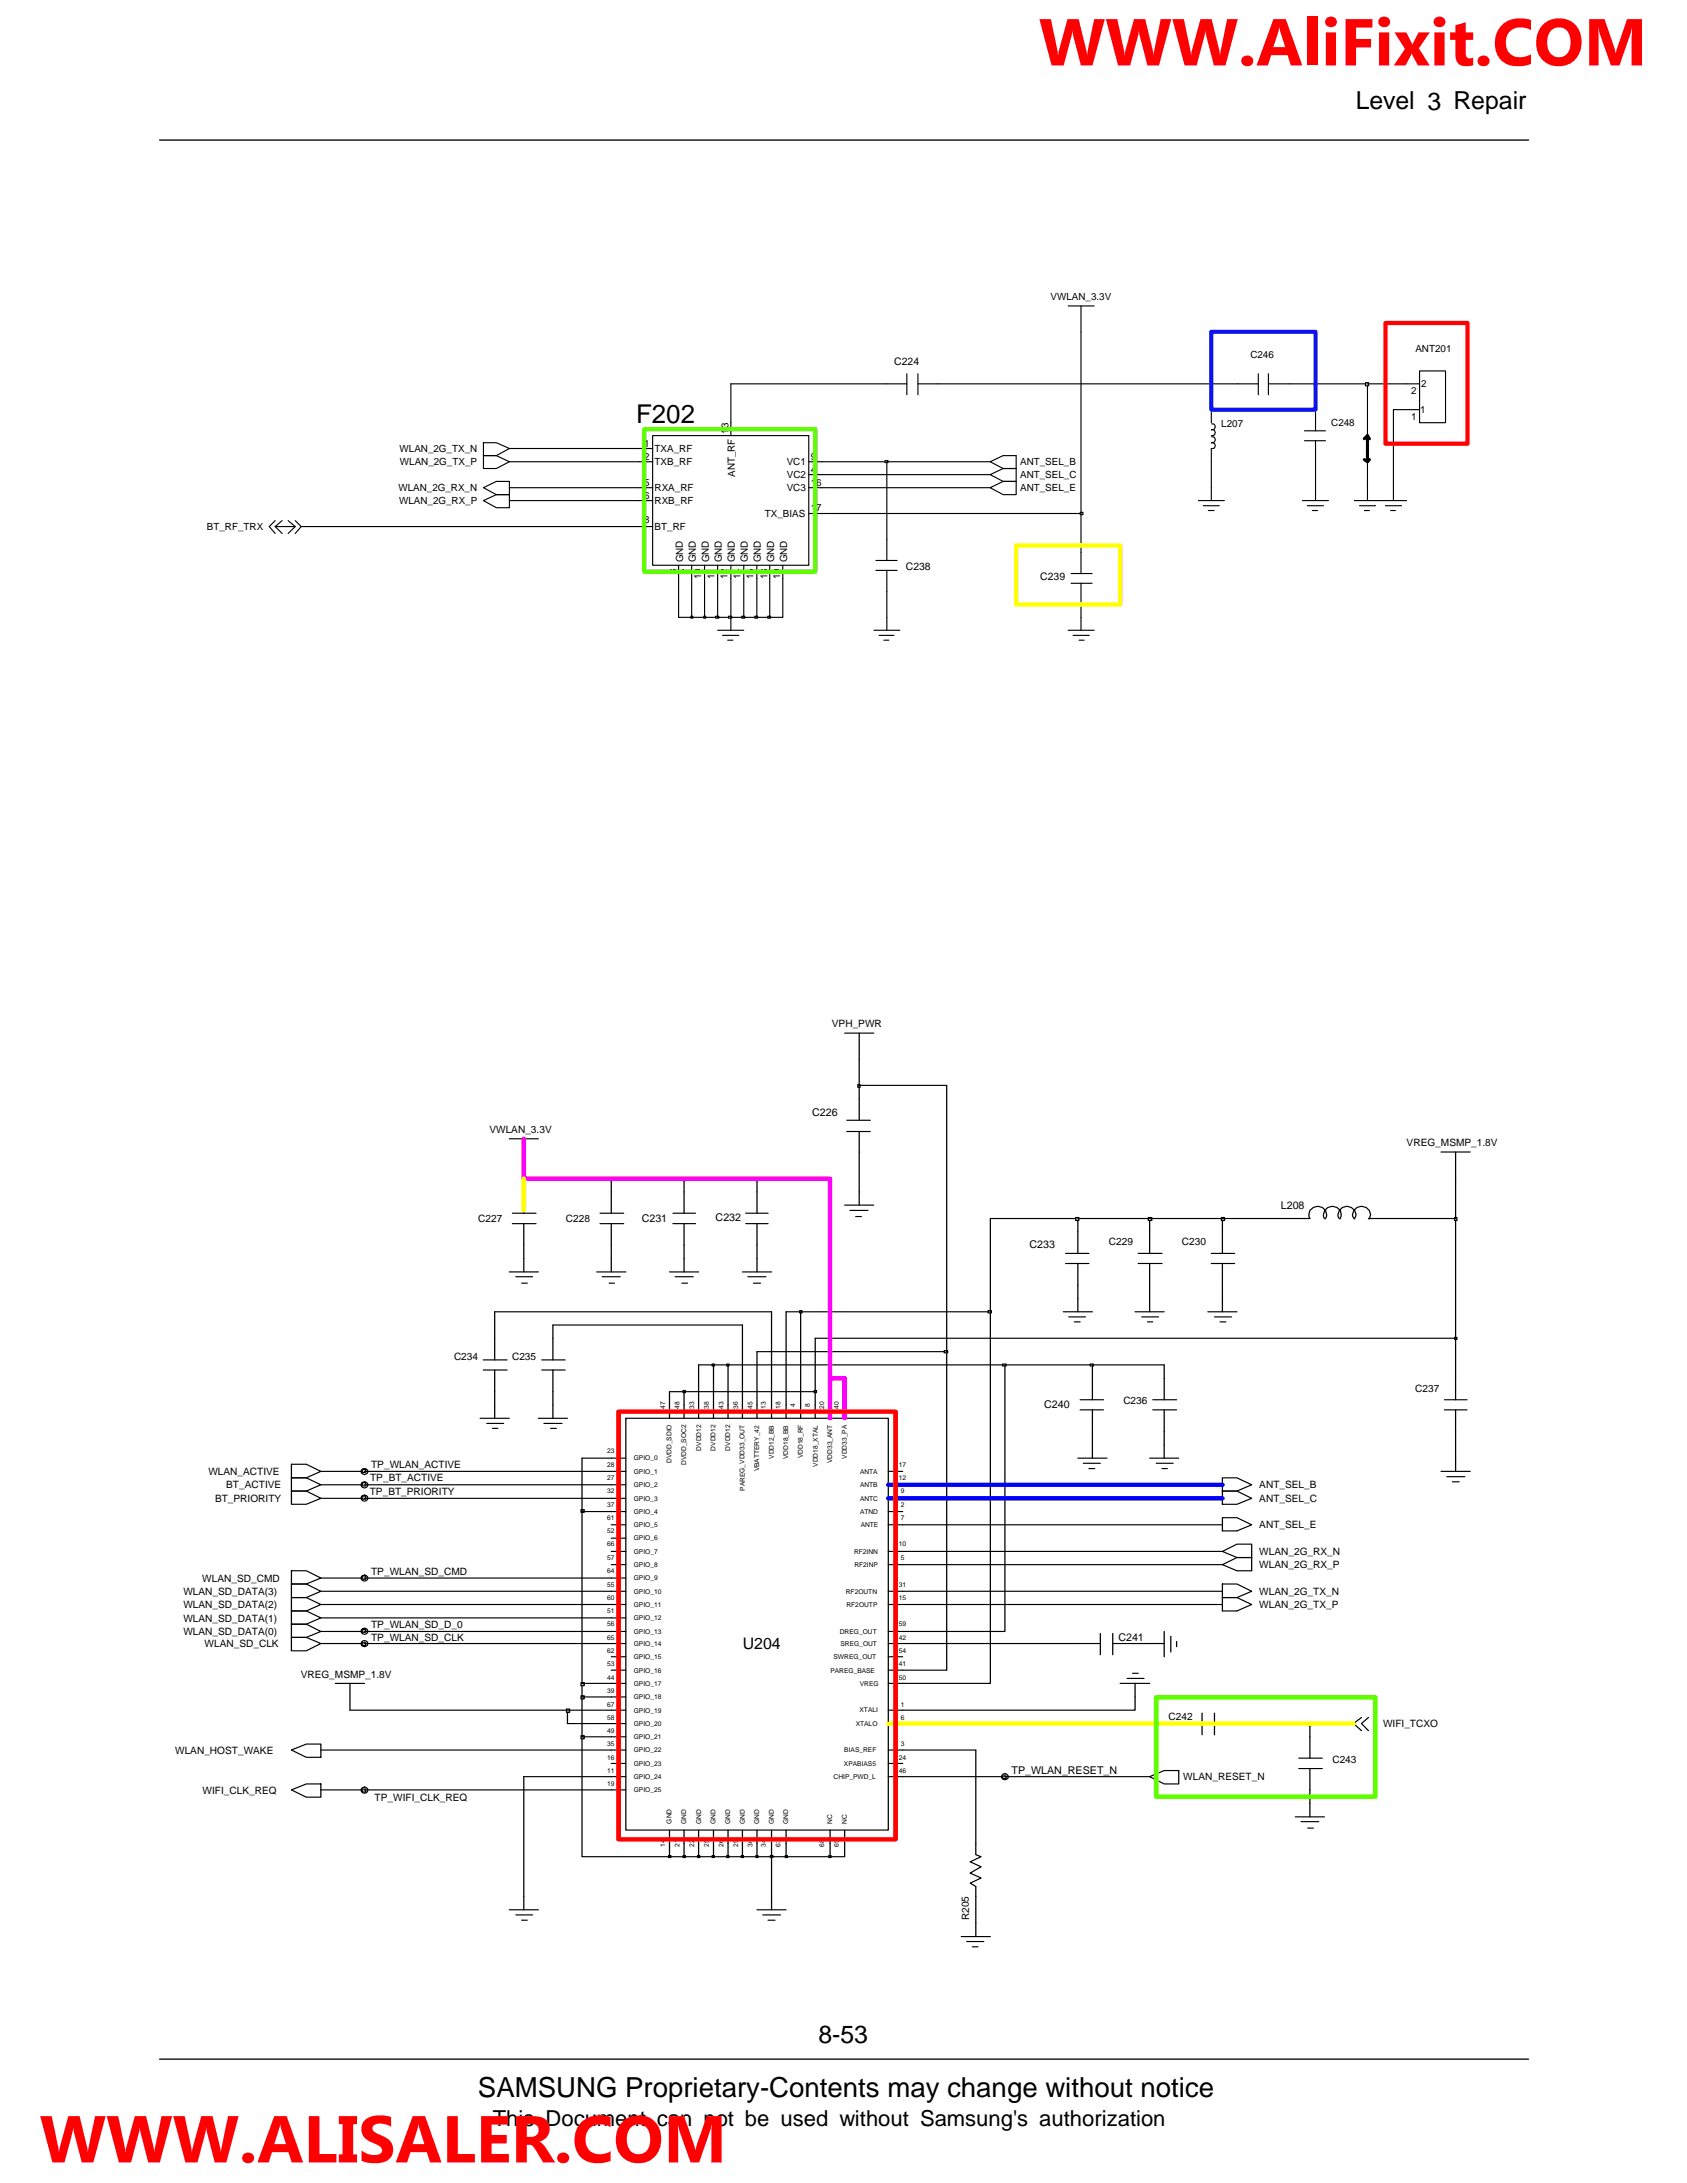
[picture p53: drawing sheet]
<svg xmlns="http://www.w3.org/2000/svg" width="216mm" height="279mm" viewBox="0 0 216 279" stroke-linecap="round" stroke-linejoin="round" font-family="sans-serif">
<defs><g id="words">
<g font-size="8.5" fill="#f00">
<text x="133" y="8.4">WWW.AliFixit.COM</text>
<text x="5.1" y="276.8">WWW.ALISALER.COM</text>
</g>
<text font-size="3.5" x="61.2" y="268.4">SAMSUNG Proprietary-Contents may change without notice</text>
<text font-size="3.3" x="81.4" y="54.1">F202</text>
<g font-size="3.2">
<text x="173.5" y="14">Level 3 Repair</text>
<text x="104.7" y="261.5">8-53</text>
</g>
<text font-size="2.8" x="63.1" y="272.1">This Document can not be used without Samsung's authorization</text>
<text font-size="2" x="95.1" y="211.1">U204</text>
<g font-size="1.4">
<text x="103.9" y="142.9">C226</text>
<text x="163.9" y="154.7">L208</text>
<text x="82.1" y="156.4">C231</text>
<text x="91.6" y="156.3">C232</text>
<text x="131.8" y="159.8">C233</text>
<text x="133.6" y="180.1">C240</text>
<text x="143.1" y="210">C241</text>
<text x="129.5" y="227.1">TP_WLAN_RESET_N</text>
</g>
<g font-size="1.3">
<text x="134.5" y="38.5">VWLAN_3.3V</text>
<text x="114.4" y="46.8">C224</text>
<text x="160" y="45.8">C246</text>
<text x="181.1" y="45.1">ANT201</text>
<text x="180.6" y="50.4">2</text>
<text x="180.6" y="53.7">1</text>
<text x="181.8" y="52.9">1</text>
<text x="181.9" y="49.6">2</text>
<text x="51.1" y="57.9">WLAN_2G_TX_N</text>
<text x="51.2" y="59.5">WLAN_2G_TX_P</text>
<text x="82.4" y="57.2">1</text>
<text x="82.4" y="58.8">2</text>
<text x="83.8" y="57.9">TXA_RF</text>
<text x="83.8" y="59.5">TXB_RF</text>
<text x="93.2" y="55.5" transform="rotate(-90 93.2 55.5)">1</text>
<text x="93.2" y="54.8" transform="rotate(-90 93.2 54.8)">3</text>
<text x="100.7" y="59.5">VC1</text>
<text x="103.8" y="58.8">9</text>
<text x="130.6" y="59.5">ANT_SEL_B</text>
<text x="156.3" y="54.6">L207</text>
<text x="170.4" y="54.5">C248</text>
<text x="51" y="62.8">WLAN_2G_RX_N</text>
<text x="51.1" y="64.5">WLAN_2G_RX_P</text>
<text x="82.4" y="62.2">5</text>
<text x="82.4" y="63.8">6</text>
<text x="83.8" y="62.8">RXA_RF</text>
<text x="83.8" y="64.5">RXB_RF</text>
<text x="94.1" y="61" transform="rotate(-90 94.1 61)">ANT_RF</text>
<text x="100.7" y="62.8">VC3</text>
<text x="100.7" y="61.2">VC2</text>
<text x="103.8" y="60.5">4</text>
<text x="103.8" y="62.2">16</text>
<text x="103.8" y="65.3">17</text>
<text x="130.6" y="62.8">ANT_SEL_E</text>
<text x="130.6" y="61.2">ANT_SEL_C</text>
<text x="26.5" y="67.9">BT_RF_TRX</text>
<text x="82.4" y="67">8</text>
<text x="83.8" y="67.9">BT_RF</text>
<text x="87.4" y="72" transform="rotate(-90 87.4 72)">GND</text>
<text x="89.1" y="72" transform="rotate(-90 89.1 72)">GND</text>
<text x="90.7" y="72" transform="rotate(-90 90.7 72)">GND</text>
<text x="92.4" y="72" transform="rotate(-90 92.4 72)">GND</text>
<text x="94.1" y="72" transform="rotate(-90 94.1 72)">GND</text>
<text x="95.7" y="72" transform="rotate(-90 95.7 72)">GND</text>
<text x="97.4" y="72" transform="rotate(-90 97.4 72)">GND</text>
<text x="97.9" y="66.2">TX_BIAS</text>
<text x="99.1" y="72" transform="rotate(-90 99.1 72)">GND</text>
<text x="100.7" y="72" transform="rotate(-90 100.7 72)">GND</text>
<text x="86.5" y="73.4" transform="rotate(-90 86.5 73.4)">3</text>
<text x="88.2" y="73.4" transform="rotate(-90 88.2 73.4)">7</text>
<text x="89.7" y="74.1" transform="rotate(-90 89.7 74.1)">10</text>
<text x="91.5" y="74.1" transform="rotate(-90 91.5 74.1)">11</text>
<text x="93.1" y="74.1" transform="rotate(-90 93.1 74.1)">12</text>
<text x="94.8" y="74.1" transform="rotate(-90 94.8 74.1)">14</text>
<text x="96.4" y="74.1" transform="rotate(-90 96.4 74.1)">15</text>
<text x="98.2" y="74.1" transform="rotate(-90 98.2 74.1)">18</text>
<text x="99.9" y="74.1" transform="rotate(-90 99.9 74.1)">19</text>
<text x="115.9" y="72.9">C238</text>
<text x="133.1" y="74.2">C239</text>
<text x="106.5" y="131.4">VPH_PWR</text>
<text x="62.6" y="145">VWLAN_3.3V</text>
<text x="180" y="146.7">VREG_MSMP_1.8V</text>
<text x="61.2" y="156.4">C227</text>
<text x="72.4" y="156.4">C228</text>
<text x="141.9" y="159.3">C229</text>
<text x="151.3" y="159.3">C230</text>
<text x="58.1" y="174.1">C234</text>
<text x="65.5" y="174.1">C235</text>
<text x="143.8" y="179.7">C236</text>
<text x="181.1" y="178.1">C237</text>
<text x="26.7" y="188.8">WLAN_ACTIVE</text>
<text x="29" y="190.5">BT_ACTIVE</text>
<text x="47.3" y="191.3">TP_BT_PRIORITY</text>
<text x="47.4" y="189.6">TP_BT_ACTIVE</text>
<text x="47.5" y="187.9">TP_WLAN_ACTIVE</text>
<text x="161.2" y="190.5">ANT_SEL_B</text>
<text x="27.5" y="192.2">BT_PRIORITY</text>
<text x="161.2" y="195.6">ANT_SEL_E</text>
<text x="161.2" y="192.2">ANT_SEL_C</text>
<text x="25.9" y="202.4">WLAN_SD_CMD</text>
<text x="47.5" y="201.5">TP_WLAN_SD_CMD</text>
<text x="161.2" y="199.1">WLAN_2G_RX_N</text>
<text x="161.2" y="200.7">WLAN_2G_RX_P</text>
<text x="23.5" y="204.2">WLAN_SD_DATA(3)</text>
<text x="23.5" y="205.8">WLAN_SD_DATA(2)</text>
<text x="23.5" y="207.5">WLAN_SD_DATA(1)</text>
<text x="23.5" y="209.3">WLAN_SD_DATA(0)</text>
<text x="47.5" y="208.3">TP_WLAN_SD_D_0</text>
<text x="161.2" y="205.8">WLAN_2G_TX_P</text>
<text x="161.2" y="204.2">WLAN_2G_TX_N</text>
<text x="26.2" y="210.8">WLAN_SD_CLK</text>
<text x="38.5" y="214.8">VREG_MSMP_1.8V</text>
<text x="47.5" y="210">TP_WLAN_SD_CLK</text>
<text x="149.6" y="220.2">C242</text>
<text x="177" y="221">WIFI_TCXO</text>
<text x="22.4" y="224.5">WLAN_HOST_WAKE</text>
<text x="151.4" y="227.9">WLAN_RESET_N</text>
<text x="170.5" y="225.7">C243</text>
<text x="25.9" y="229.6">WIFI_CLK_REQ</text>
<text x="47.9" y="230.5">TP_WIFI_CLK_REQ</text>
<text x="124" y="245.8" transform="rotate(-90 124 245.8)">R205</text>
</g>
<g font-size=".9">
<text x="77.7" y="186">23</text>
<text x="77.7" y="189.4">27</text>
<text x="77.7" y="187.7">28</text>
<text x="77.7" y="191.1">32</text>
<text x="81.1" y="190.4">GPIO_2</text>
<text x="81.1" y="188.6">GPIO_1</text>
<text x="81.1" y="186.9">GPIO_0</text>
<text x="110.1" y="188.6">ANTA</text>
<text x="110.1" y="190.4">ANTB</text>
<text x="115" y="187.7">17</text>
<text x="115" y="189.4">12</text>
<text x="115.3" y="191.1">9</text>
<text x="77.7" y="196.2">52</text>
<text x="77.7" y="192.8">37</text>
<text x="77.7" y="197.9">66</text>
<text x="77.7" y="194.5">61</text>
<text x="81.1" y="197.2">GPIO_6</text>
<text x="81.1" y="193.8">GPIO_4</text>
<text x="81.1" y="192.1">GPIO_3</text>
<text x="81.1" y="195.5">GPIO_5</text>
<text x="110.1" y="192.1">ANTC</text>
<text x="110.1" y="193.8">ATND</text>
<text x="110.2" y="195.5">ANTE</text>
<text x="115" y="197.9">10</text>
<text x="115.3" y="192.8">2</text>
<text x="115.3" y="194.5">7</text>
<text x="77.7" y="203.1">55</text>
<text x="77.7" y="201.3">64</text>
<text x="77.7" y="199.6">57</text>
<text x="81.1" y="204">GPIO_10</text>
<text x="81.1" y="202.3">GPIO_9</text>
<text x="81.1" y="198.9">GPIO_7</text>
<text x="81.1" y="200.6">GPIO_8</text>
<text x="108.2" y="204">RF2OUTN</text>
<text x="109.3" y="198.9">RF2INN</text>
<text x="109.3" y="200.6">RF2INP</text>
<text x="115" y="203.1">31</text>
<text x="115.3" y="199.6">5</text>
<text x="77.7" y="206.5">51</text>
<text x="77.7" y="209.9">65</text>
<text x="77.7" y="208.2">56</text>
<text x="77.7" y="204.8">60</text>
<text x="81.1" y="207.4">GPIO_12</text>
<text x="81.1" y="209.1">GPIO_13</text>
<text x="81.1" y="205.7">GPIO_11</text>
<text x="107.5" y="209.1">DREG_OUT</text>
<text x="108.3" y="205.7">RF2OUTP</text>
<text x="115" y="209.9">42</text>
<text x="115" y="204.8">15</text>
<text x="115" y="208.2">59</text>
<text x="77.7" y="213.3">53</text>
<text x="77.7" y="215">44</text>
<text x="77.7" y="211.6">62</text>
<text x="81.1" y="214.1">GPIO_16</text>
<text x="81.1" y="210.7">GPIO_14</text>
<text x="81.1" y="215.8">GPIO_17</text>
<text x="81.1" y="212.3">GPIO_15</text>
<text x="106.3" y="214.1">PAREG_BASE</text>
<text x="106.7" y="212.3">SWREG_OUT</text>
<text x="107.6" y="210.6">SREG_OUT</text>
<text x="110" y="215.8">VREG</text>
<text x="115" y="213.3">41</text>
<text x="115" y="211.6">54</text>
<text x="115" y="215">50</text>
<text x="77.7" y="221.8">49</text>
<text x="77.7" y="216.7">39</text>
<text x="77.7" y="218.4">67</text>
<text x="77.7" y="220.1">58</text>
<text x="81.1" y="217.5">GPIO_18</text>
<text x="81.1" y="219.2">GPIO_19</text>
<text x="81.1" y="220.9">GPIO_20</text>
<text x="109.5" y="220.9">XTALO</text>
<text x="110" y="219.2">XTALI</text>
<text x="115.3" y="218.4">1</text>
<text x="115.3" y="220.1">6</text>
<text x="77.7" y="225.2">16</text>
<text x="77.7" y="223.5">35</text>
<text x="77.7" y="226.9">11</text>
<text x="81.1" y="226">GPIO_23</text>
<text x="81.1" y="222.6">GPIO_21</text>
<text x="81.1" y="224.3">GPIO_22</text>
<text x="81.1" y="227.7">GPIO_24</text>
<text x="106.7" y="227.7">CHIP_PWD_L</text>
<text x="108" y="226">XPABIAS5</text>
<text x="108.1" y="224.3">BIAS_REF</text>
<text x="115" y="225.2">24</text>
<text x="115" y="226.9">46</text>
<text x="115.3" y="223.5">3</text>
<text x="77.7" y="228.6">19</text>
<text x="81.1" y="229.4">GPIO_25</text>
</g>
<g font-size=".8">
<text x="85.1" y="180.3" transform="rotate(-90 85.1 180.3)">47</text>
<text x="87" y="180.3" transform="rotate(-90 87 180.3)">48</text>
<text x="88.8" y="180.3" transform="rotate(-90 88.8 180.3)">33</text>
<text x="89.7" y="185.7" transform="rotate(-90 89.7 185.7)">DVDD12</text>
<text x="90.7" y="180.3" transform="rotate(-90 90.7 180.3)">38</text>
<text x="91.6" y="185.7" transform="rotate(-90 91.6 185.7)">DVDD12</text>
<text x="92.6" y="180.3" transform="rotate(-90 92.6 180.3)">43</text>
<text x="93.5" y="185.7" transform="rotate(-90 93.5 185.7)">DVDD12</text>
<text x="94.5" y="180.3" transform="rotate(-90 94.5 180.3)">36</text>
<text x="96.3" y="180.3" transform="rotate(-90 96.3 180.3)">45</text>
<text x="98" y="180.3" transform="rotate(-90 98 180.3)">13</text>
<text x="99.9" y="180.3" transform="rotate(-90 99.9 180.3)">18</text>
<text x="101.8" y="180" transform="rotate(-90 101.8 180)">4</text>
<text x="103.6" y="180" transform="rotate(-90 103.6 180)">8</text>
<text x="105.5" y="180.3" transform="rotate(-90 105.5 180.3)">20</text>
<text x="107.4" y="180.3" transform="rotate(-90 107.4 180.3)">40</text>
<text x="86" y="187.3" transform="rotate(-90 86 187.3)">DVDD_SDIO</text>
<text x="87.8" y="187.5" transform="rotate(-90 87.8 187.5)">DVDD_SOC2</text>
<text x="95.3" y="190.8" transform="rotate(-90 95.3 190.8)">PAREG_VDD33_OUT</text>
<text x="97.2" y="188.3" transform="rotate(-90 97.2 188.3)">VBATTERY_42</text>
<text x="99" y="186.7" transform="rotate(-90 99 186.7)">VDD12_BB</text>
<text x="100.9" y="186.7" transform="rotate(-90 100.9 186.7)">VDD18_BB</text>
<text x="102.7" y="186.7" transform="rotate(-90 102.7 186.7)">VDD18_RF</text>
<text x="104.6" y="187.7" transform="rotate(-90 104.6 187.7)">VDD18_XTAL</text>
<text x="106.5" y="187.3" transform="rotate(-90 106.5 187.3)">VDD33_ANT</text>
<text x="108.4" y="186.7" transform="rotate(-90 108.4 186.7)">VDD33_PA</text>
<text x="86" y="233.4" transform="rotate(-90 86 233.4)">GND</text>
<text x="87.8" y="233.4" transform="rotate(-90 87.8 233.4)">GND</text>
<text x="89.7" y="233.4" transform="rotate(-90 89.7 233.4)">GND</text>
<text x="91.6" y="233.4" transform="rotate(-90 91.6 233.4)">GND</text>
<text x="93.5" y="233.4" transform="rotate(-90 93.5 233.4)">GND</text>
<text x="95.3" y="233.4" transform="rotate(-90 95.3 233.4)">GND</text>
<text x="97.2" y="233.4" transform="rotate(-90 97.2 233.4)">GND</text>
<text x="99" y="233.4" transform="rotate(-90 99 233.4)">GND</text>
<text x="100.9" y="233.4" transform="rotate(-90 100.9 233.4)">GND</text>
<text x="106.5" y="233.4" transform="rotate(-90 106.5 233.4)">NC</text>
<text x="108.4" y="233.4" transform="rotate(-90 108.4 233.4)">NC</text>
<text x="85.1" y="236.4" transform="rotate(-90 85.1 236.4)">14</text>
<text x="87" y="236.4" transform="rotate(-90 87 236.4)">21</text>
<text x="88.8" y="236.4" transform="rotate(-90 88.8 236.4)">22</text>
<text x="90.7" y="236.4" transform="rotate(-90 90.7 236.4)">25</text>
<text x="92.6" y="236.4" transform="rotate(-90 92.6 236.4)">26</text>
<text x="94.5" y="236.4" transform="rotate(-90 94.5 236.4)">29</text>
<text x="96.3" y="236.4" transform="rotate(-90 96.3 236.4)">30</text>
<text x="98" y="236.4" transform="rotate(-90 98 236.4)">34</text>
<text x="99.9" y="236.4" transform="rotate(-90 99.9 236.4)">63</text>
<text x="105.5" y="236.4" transform="rotate(-90 105.5 236.4)">68</text>
<text x="107.4" y="236.4" transform="rotate(-90 107.4 236.4)">69</text>
</g>
</g></defs>
<path d="M20.4 263.5h175.2" fill="none" stroke="#000" stroke-width=".17"/>
<path d="M20.8 265.5h174.8v9h-174.8z" fill="#fff"/>
<path d="M20.4 17.9h175.2" fill="none" stroke="#000" stroke-width=".17"/>
<g fill="none" stroke="#000" stroke-width=".14">
<path d="M136.7 39.2h3.3M138.3 39.2v3.3M61.9 58.3h1.6l1.7 .8-1.7 .9h-1.6zM61.9 56.7h1.6l1.7 .7-1.7 .9h-1.6zM81.9 57.4h1.6M81.9 59.1h1.6M83.5 55.8h20v16.5h-20zM93.5 54.1v1.7M103.5 59.1h1.7M113.5 49.1h2.6M116.1 47.8v2.7M117.5 49.1h2.5"/>
<path d="M117.5 47.8v2.7M126.7 59.1l1.7-.8h1.6v1.7h-1.6zM155 55h.4a.41 .41 0 0 1 .1 .5 .41 .41 0 0 1-.5 .3M155 56.7h.4a.4 .4 0 0 1 0 .7h-.4v1.7M155 52.4v1.7M155.1 54.3h.3a.4 .4 0 0 1 .1 .5 .4 .4 0 0 1-.5 .2M155.1 55.9h.3a.42 .42 0 0 1 .1 .5 .42 .42 0 0 1-.5 .3M158.3 49.1h2.7M161 47.8v2.7M162.3 49.1h2.7M162.3 47.8v2.7M166.9 56.4h2.7"/>
<path d="M166.9 55.1h2.7M168.4 52.4v2.7M168.4 56.4v2.7M180 52.4h1.7M180 49.1h1.7M181.7 47.5h3.3v6.6h-3.3zM35.2 66.6l-.7 .8 .7 .9M35.2 67.4l.9 .9M35.2 67.4h2.6M36.1 66.6l-.9 .8M36.9 66.6l.9 .8M37.8 66.6l.7 .8-.7 .9"/>
<path d="M37.8 67.4l-.9 .9M61.9 62.4l1.6-.8h1.7v1.7h-1.7zM61.9 64.1l1.6-.8h1.7v1.7h-1.7zM81.9 67.4h1.6M81.9 62.4h1.6M81.9 64.1h1.6M86.8 72.3v6.7h1.7M88.5 72.3v1.7M90.2 72.3v1.7M91.8 72.3v1.7M93.5 72.3v1.7M93.5 79v1.7"/>
<path d="M95.2 72.3v1.7M96.9 72.3v1.7M98.5 72.3v1.7M100.2 72.3v1.7M103.5 65.7h1.7M103.5 60.7h1.7M103.5 62.4h1.7M112.1 71.7h2.7M112.1 73h2.7M113.5 69v2.7M113.5 73v2.7M113.5 79v1.7"/>
<path d="M126.7 62.4l1.7-.8h1.6v1.7h-1.6zM126.7 60.7l1.7-.7h1.6v1.6h-1.6zM137.1 73.4h2.7M137.1 74.7h2.7M138.3 70.7v2.7M138.3 74.7v2.7M138.3 79v1.7M153.4 64.1h3.3M154 64.7h2M154.6 65.3h.8M155 62.4v1.7M166.7 64.1h3.3"/>
<path d="M167.3 64.7h2.1M168 65.3h.6M168.4 62.4v1.7M173.3 64.1h6.7M174 64.7h2M174.6 65.3h.7M175 62.4v1.7M177.3 64.7h2.1M178 65.3h.6M178.3 62.4v1.7M91.8 80.7h3.4M92.5 81.3h2.1"/>
<path d="M93.1 81.9h.7M111.8 80.7h3.4M112.5 81.3h1.9M113.1 81.9h.6M136.7 80.7h3.3M137.3 81.3h2.1M138.1 81.9h.6"/>
</g>
<path d="M174.6 56.2l.4-.4 .3 .4M174.6 58.8l.4 .3 .3-.3M175 55.8v3.3" fill="none" stroke="#000" stroke-width=".4"/>
<path d="M88.4 78.9h.3v.2h-.3z" fill="#c3c3c3"/>
<path d="M88.4 78.9h.3v.2h-.3zM88.5 74v5h1.7" fill="none" stroke="#000" stroke-width=".14"/>
<path d="M90.1 78.9h.2v.2h-.2z" fill="#c3c3c3"/>
<path d="M90.1 78.9h.2v.2h-.2zM90.2 74v5h1.6" fill="none" stroke="#000" stroke-width=".14"/>
<path d="M91.6 78.9h.4v.2h-.4z" fill="#c3c3c3"/>
<path d="M91.6 78.9h.4v.2h-.4zM91.8 74v5h1.7" fill="none" stroke="#000" stroke-width=".14"/>
<path d="M93.2 78.9h.4v.2h-.4z" fill="#c3c3c3"/>
<path d="M93.2 78.9h.4v.2h-.4zM93.5 74v5h1.7" fill="none" stroke="#000" stroke-width=".14"/>
<path d="M94.9 78.9h.4v.2h-.4z" fill="#c3c3c3"/>
<path d="M94.9 78.9h.4v.2h-.4zM95.2 74v5h1.7" fill="none" stroke="#000" stroke-width=".14"/>
<path d="M96.6 78.9h.4v.2h-.4z" fill="#c3c3c3"/>
<path d="M96.6 78.9h.4v.2h-.4zM96.9 74v5h1.6" fill="none" stroke="#000" stroke-width=".14"/>
<path d="M98.3 78.9h.3v.2h-.3z" fill="#c3c3c3"/>
<path d="M113.5 59.1v9.9M38.5 67.4h43.4M98.3 78.9h.3v.2h-.3zM98.5 74v5h1.7v-5M105.2 65.7h33.1v5M113.5 75.7v3.3M138.3 77.4v1.6" fill="none" stroke="#000" stroke-width=".14"/>
<path d="M138.2 65.6h.4v.3h-.4z" fill="#c3c3c3"/>
<path d="M65.2 59.1h16.7M105.2 59.1h8.3M138.3 42.5v23.2M155 59.1v3.3M168.4 59.1v3.3M175 59.1v3.3M178.3 52.4v10M65.2 62.4h16.7M65.2 64.1h16.7M105.2 62.4h21.5M105.2 60.7h21.5M138.2 65.6h.4v.3h-.4z" fill="none" stroke="#000" stroke-width=".14"/>
<path d="M113.2 58.9h.4v.3h-.4z" fill="#c3c3c3"/>
<path d="M65.2 57.4h16.7M113.2 58.9h.4v.3h-.4zM113.5 59.1h13.2M113.5 49.1h-20v5M120 49.1h35v3.3M168.4 49.1v3.3M175 49.1v6.7M178.3 52.4h1.7" fill="none" stroke="#000" stroke-width=".14"/>
<path d="M154.9 49h.2v.4h-.2z" fill="#c3c3c3"/>
<path d="M154.9 49h.2v.4h-.2zM155 49.1h3.3M165 49.1h3.4" fill="none" stroke="#000" stroke-width=".14"/>
<path d="M168.2 49h.3v.4h-.3z" fill="#c3c3c3"/>
<path d="M168.2 49h.3v.4h-.3zM168.4 49.1h6.6" fill="none" stroke="#000" stroke-width=".14"/>
<path d="M174.8 49h.4v.4h-.4z" fill="#c3c3c3"/>
<path d="M174.8 49h.4v.4h-.4zM175 49.1h5" fill="none" stroke="#000" stroke-width=".14"/>
<path d="M82.4 54.9h21.9v18.3h-21.9z" fill="none" stroke="#5fff00" stroke-width=".54"/>
<path d="M130 69.8h13.4v7.6h-13.4z" fill="none" stroke="#ff0" stroke-width=".54"/>
<path d="M155 42.5h13.4v9.9h-13.4z" fill="none" stroke="#1e3bff" stroke-width=".54"/>
<path d="M177.3 41.3h10.5v15.5h-10.5z" fill="none" stroke="#ff0200" stroke-width=".54"/>
<g fill="none" stroke="#000" stroke-width=".15">
<path d="M108.1 132.2h3.7M110 132.2v3.4M65.2 145.8h3.7M65.6 155.3h3M65.6 156.6h3M67 152.5v2.8M67 156.6v2.7M67 145.8v3.3M76.8 155.3h3M76.8 156.6h3M78.2 152.5v2.8M78.2 156.6v2.7"/>
<path d="M86.1 155.3h2.9M86.1 156.6h2.9M87.5 152.5v2.8M87.5 156.6v2.7M95.4 155.3h2.9M95.4 156.6h2.9M96.9 152.5v2.8M96.9 156.6v2.7M108.1 154.2h3.7M108.4 144.8h3M108.4 143.4h3M108.8 154.9h2.3"/>
<path d="M109.5 155.7h.7M110 152.5v1.7M110 140.6v2.8M110 144.8v2.6M137.9 157.7v2.7M147.1 157.6v2.8M156.4 157.7v2.7M163.9 156h3.7a1.1 1.1 0 0 1 .3-1.4 1.1 1.1 0 0 1 1.3-.1 1 1 0 0 1 .4 1.5M169.5 156a1.12 1.12 0 0 1 .9-1.6 1.12 1.12 0 0 1 1.2 1.3l-.1 .3M171.4 156l-.1-.2a1.13 1.13 0 0 1 1-1.4 1.13 1.13 0 0 1 1.2 1.3l-.1 .3M173.3 156l-.1-.2a1.12 1.12 0 0 1 1-1.4 1.12 1.12 0 0 1 1.2 1.3l-.2 .3M175.1 156h3.8"/>
<path d="M184.4 147.4h3.7M186.3 147.4v3.5M61.8 174.1h3.1M61.8 175.3h3.1M63.3 171.3v2.8M63.3 175.3v2.8M63.3 179.8v1.7M65.2 162.8h3.7M66 163.4h2.2M66.8 164.2h.7M67 161.1v1.7M69.3 174.1h3"/>
<path d="M69.3 175.3h3M70.8 171.3v2.8M70.8 175.3v2.8M70.8 179.8v1.7M76.4 162.8h3.7M77.1 163.4h2.3M78 164.2h.6M78.2 161.1v1.7M85.7 179.8v1.7M85.7 162.8h3.7M86.4 163.4h2.3M87.3 164.2h.7"/>
<path d="M87.5 179.8v1.7M87.5 161.1v1.7M89.4 179.8v1.7M91.3 179.8v1.7M93.2 179.8v1.7M95 179.8v1.7M95 162.8h3.7M95.7 163.4h2.3M96.4 164.2h.9M96.9 179.8v1.7M96.9 161.1v1.7M98.7 179.8v1.7"/>
<path d="M100.6 179.8v1.7M102.5 179.8v1.7M104.3 179.8v1.7M106.2 179.8v1.7M108.1 179.8v1.7M136.1 167.9h3.7M136.4 161.7h3M136.4 160.4h3M136.8 168.6h2.1M137.5 169.2h.7M137.9 166.2v1.7M137.9 161.7v2.8"/>
<path d="M138.2 179.2h3M139.8 176.4v2.8M145.3 167.9h3.7M145.7 160.4h3M145.7 161.7h3M146.1 168.6h2.2M146.9 169.2h.6M147.1 166.2v1.7M147.1 161.7v2.8M147.5 179.2h3.1M149 176.4v2.8M154.6 167.9h3.7"/>
<path d="M155 160.4h3M155 161.7h3M155.4 168.6h2.2M156.1 169.2h.8M156.4 161.7v2.8M156.4 166.2v1.7M184.9 179.2h2.8M186.3 176.4v2.8M37.3 189.1h1.9l1.9 .9-1.9 .8h-1.9zM37.3 187.4h1.9l1.9 .9-1.9 .8h-1.9zM37.3 190.8h1.9l1.9 1-1.9 .7h-1.9zM61.4 181.5h3.8"/>
<path d="M62.3 182.2h2.2M63 182.8h.7M68.9 181.5h3.7M69.6 182.2h2.3M70.5 182.8h.7M78.2 186.6h1.9M78.2 193.5h1.9M78.2 191.8h1.9M78.2 196.9h1.9M78.2 188.3h1.9M78.2 190h1.9M78.2 195.2h1.9"/>
<path d="M78.2 198.6h1.9M80.1 181.5v.1M80.1 181.5h33.6v52.7h-33.6zM113.7 188.3h1.8M113.7 195.2h1.8M113.7 191.8h1.8M113.7 190h1.8M113.7 198.6h1.8M113.7 193.5h1.8M137.9 186.6h3.8M138.2 180.4h3M138.6 187.3h2.2"/>
<path d="M139.4 188h.7M139.8 180.4v2.8M139.8 184.9v1.7M147.1 186.6h3.8M147.5 180.4h3.1M148 187.3h2.1M148.7 188h.7M149 184.9v1.7M149 180.4v2.8M156.4 189.1h1.9l1.9 .9-1.9 .8h-1.9zM156.4 190.8h1.9l1.9 1-1.9 .7h-1.9zM156.4 198.6l1.9-1h1.9v1.7h-1.9z"/>
<path d="M156.4 194.2h1.9l1.9 1-1.9 .7h-1.9zM184.4 188.3h3.7M184.9 180.4h2.8M185.2 189h2.3M185.9 189.7h.8M186.3 180.4v2.8M186.3 186.6v1.7M37.3 206.2h1.9l1.9 .9-1.9 .8h-1.9zM37.3 209.6h1.9l1.9 .8-1.9 .9h-1.9zM37.3 202.7h1.9l1.9 1-1.9 .8h-1.9zM37.3 204.5h1.9l1.9 .9-1.9 .8h-1.9zM37.3 207.9h1.9l1.9 .9-1.9 .8h-1.9z"/>
<path d="M37.3 201h1.9l1.9 1-1.9 .7h-1.9zM42.9 215.5h3.8M44.8 215.5v3.4M78.2 210.4h1.9M78.2 200.3h1.9M78.2 203.7h1.9M78.2 207.1h1.9M78.2 208.8h1.9M78.2 218.9h1.9M78.2 215.5h1.9M78.2 217.2h1.9M78.2 213.8h1.9"/>
<path d="M78.2 205.4h1.9M78.2 212h1.9M78.2 202h1.9M113.7 210.4h1.8M113.7 218.9h1.8M113.7 200.3h1.8M113.7 205.4h1.8M113.7 203.7h1.8M113.7 212h1.8M113.7 215.5h1.8M113.7 213.8h1.8M113.7 208.8h1.8"/>
<path d="M137.9 210.4h2.9M140.8 209.1v2.7M142.4 210.4h2.9M142.4 209.1v2.7M143.4 215.5h3.7M144.2 214.8h2.2M144.9 214.2h.8M145.3 215.5v1.7M147.1 210.4h1.9M149 208.8v3.2M149.8 209.4v2M150.6 210.1v.7"/>
<path d="M153.8 219.3v2.7M155.4 219.3v2.7M156.4 204.5h1.9l1.9 .9-1.9 .8h-1.9zM156.4 200.3l1.9-1h1.9v1.7h-1.9zM156.4 202.7h1.9l1.9 1-1.9 .8h-1.9zM174.2 219.8l-1 .8 1 .9M175.1 219.8l-.9 .8 .9 .9M37.3 229.1l1.9-.8h1.9v1.7h-1.9zM37.3 224l1.9-.8h1.9v1.7h-1.9zM67 227.4v17M74.5 222.3v15.3h11.2M78.2 225.7h1.9"/>
<path d="M78.2 229.1h1.9M78.2 224h1.9M78.2 227.4h1.9M78.2 222.3h1.9M78.2 220.6h1.9M85.7 234.2v1.7M87.5 234.2v1.7M89.4 234.2v1.7M91.3 234.2v1.7M93.2 234.2v1.7M95 234.2v1.7M96.9 234.2v1.7"/>
<path d="M98.7 234.2v1.7M98.7 237.6v6.8M100.6 234.2v1.7M106.2 234.2v1.7M108.1 234.2v1.7M113.7 224h1.8M113.7 225.7h1.8M113.7 227.4h1.8M113.7 220.6h1.8M124.9 235.9v1.5l.7 .2-1.4 .7 1.4 .6-1.4 .8 1.4 .7-1.4 .6 .7 .4v6.5M147.1 227.4l1.9-.8h1.9v1.7h-1.9zM150.9 220.6h2.9"/>
<path d="M155.4 220.6h2.9M165.8 232.5h3.7M166.2 226.4h3M166.2 225h3M166.5 233.2h2.3M167.4 234h.7M167.6 230.8v1.7M167.6 222.3v2.7M167.6 226.4v2.7M65.2 244.4h3.7M66 245.1h2.2M66.8 245.8h.7"/>
<path d="M96.9 244.4h3.7M97.6 245.1h2.3M98.3 245.8h.9M123 247.9h3.7M123.7 248.5h2.2M124.4 249.2h.8"/>
<circle cx="46.6" cy="190.1" r=".41"/>
<circle cx="46.6" cy="191.8" r=".41"/>
<circle cx="46.6" cy="188.4" r=".41"/>
<circle cx="46.6" cy="208.8" r=".41"/>
<circle cx="46.6" cy="202" r=".41"/>
<circle cx="46.6" cy="210.4" r=".41"/>
<circle cx="46.6" cy="229.1" r=".41"/>
<circle cx="128.6" cy="227.4" r=".41"/>
</g>
<path d="M85.6 237.5h.3v.2h-.3z" fill="#c3c3c3"/>
<path d="M85.6 237.5h.3v.2h-.3zM85.7 235.9v1.7h1.8" fill="none" stroke="#000" stroke-width=".15"/>
<path d="M87.4 237.5h.3v.2h-.3z" fill="#c3c3c3"/>
<path d="M87.4 237.5h.3v.2h-.3zM87.5 235.9v1.7h1.9" fill="none" stroke="#000" stroke-width=".15"/>
<path d="M89.3 237.5h.3v.2h-.3z" fill="#c3c3c3"/>
<path d="M89.3 237.5h.3v.2h-.3zM89.4 235.9v1.7h1.9" fill="none" stroke="#000" stroke-width=".15"/>
<path d="M91.1 237.5h.3v.2h-.3z" fill="#c3c3c3"/>
<path d="M91.1 237.5h.3v.2h-.3zM91.3 235.9v1.7h1.9" fill="none" stroke="#000" stroke-width=".15"/>
<path d="M93 237.5h.3v.2h-.3z" fill="#c3c3c3"/>
<path d="M93 237.5h.3v.2h-.3zM93.2 235.9v1.7h1.8" fill="none" stroke="#000" stroke-width=".15"/>
<path d="M94.9 237.5h.2v.2h-.2z" fill="#c3c3c3"/>
<path d="M94.9 237.5h.2v.2h-.2zM95 235.9v1.7h1.9" fill="none" stroke="#000" stroke-width=".15"/>
<path d="M96.7 237.5h.3v.2h-.3z" fill="#c3c3c3"/>
<path d="M96.7 237.5h.3v.2h-.3zM96.9 235.9v1.7h1.8" fill="none" stroke="#000" stroke-width=".15"/>
<path d="M98.6 237.5h.3v.2h-.3z" fill="#c3c3c3"/>
<path d="M98.6 237.5h.3v.2h-.3zM98.7 235.9v1.7h1.9" fill="none" stroke="#000" stroke-width=".15"/>
<path d="M100.5 237.5h.3v.2h-.3z" fill="#c3c3c3"/>
<path d="M100.5 237.5h.3v.2h-.3zM100.6 235.9v1.7h5.6" fill="none" stroke="#000" stroke-width=".15"/>
<path d="M106.1 237.5h.3v.2h-.3z" fill="#c3c3c3"/>
<path d="M41.1 229.1h5.6M106.1 237.5h.3v.2h-.3zM106.2 235.9v1.7h1.9v-1.7M124.9 224v11.9M167.6 229.1v1.7" fill="none" stroke="#000" stroke-width=".15"/>
<path d="M46.4 229h.4v.4h-.4z" fill="#c3c3c3"/>
<path d="M46.4 229h.4v.4h-.4zM46.7 229.1h31.5M67 227.4h11.2M115.5 227.4h13.1" fill="none" stroke="#000" stroke-width=".15"/>
<path d="M128.3 227.3h.5v.3h-.5z" fill="#c3c3c3"/>
<path d="M41.1 224h37.1M115.5 224h9.4M128.3 227.3h.5v.3h-.5zM128.6 227.4h18.5" fill="none" stroke="#000" stroke-width=".15"/>
<path d="M74.4 222.1h.4v.4h-.4z" fill="#c3c3c3"/>
<path d="M72.6 218.9v1.7h5.6M74.5 217.2v5.1h3.7M74.4 222.1h.4v.4h-.4zM115.5 220.6h35.4M158.3 220.6h9.3v1.7" fill="none" stroke="#000" stroke-width=".15"/>
<path d="M167.5 220.5h.4v.4h-.4z" fill="#c3c3c3"/>
<path d="M44.8 218.9h27.8M167.5 220.5h.4v.4h-.4zM167.6 220.6h5.6" fill="none" stroke="#000" stroke-width=".15"/>
<path d="M72.5 218.7h.4v.5h-.4z" fill="#c3c3c3"/>
<path d="M72.5 218.7h.4v.5h-.4zM72.6 218.9h5.6M145.3 217.2v1.7h-29.8" fill="none" stroke="#000" stroke-width=".15"/>
<path d="M74.4 217h.4v.4h-.4z" fill="#c3c3c3"/>
<path d="M74.4 217h.4v.4h-.4zM74.5 215.5v1.7h3.7" fill="none" stroke="#000" stroke-width=".15"/>
<path d="M74.4 215.3h.4v.5h-.4z" fill="#c3c3c3"/>
<path d="M121.2 173v40.8h-5.7M126.7 167.9v47.6h-11.2M74.5 193.5v22h3.7M41.1 210.4h5.6M74.4 215.4h.4v.4h-.4z" fill="none" stroke="#000" stroke-width=".15"/>
<path d="M46.4 210.2h.4v.4h-.4z" fill="#c3c3c3"/>
<path d="M41.1 208.8h5.6M46.4 210.2h.4v.4h-.4zM46.7 210.4h31.5M115.5 210.4h22.4M145.3 210.4h1.8" fill="none" stroke="#000" stroke-width=".15"/>
<path d="M46.4 208.6h.4v.3h-.4z" fill="#c3c3c3"/>
<path d="M128.6 174.7v34.1h-13.1M41.1 205.4h37.1M41.1 202h5.6M41.1 207.1h37.1M41.1 203.7h37.1M46.4 208.6h.4v.3h-.4zM46.7 208.8h31.5M115.5 205.4h40.9M115.5 203.7h40.9" fill="none" stroke="#000" stroke-width=".15"/>
<path d="M46.4 201.7h.4v.4h-.4z" fill="#c3c3c3"/>
<path d="M115.5 195.2h40.9M115.5 198.6h40.9M46.4 201.7h.4v.4h-.4zM46.7 202h31.5M115.5 200.3h40.9" fill="none" stroke="#000" stroke-width=".15"/>
<path d="M74.4 193.2h.4v.4h-.4z" fill="#c3c3c3"/>
<path d="M41.1 191.8h5.6M74.4 193.2h.4v.4h-.4zM74.5 186.6v6.9h3.7" fill="none" stroke="#000" stroke-width=".15"/>
<path d="M46.4 191.5h.4v.4h-.4z" fill="#c3c3c3"/>
<path d="M41.1 190h5.6M46.4 191.5h.4v.4h-.4zM46.7 191.8h31.5M115.5 191.8h40.9" fill="none" stroke="#000" stroke-width=".15"/>
<path d="M46.4 189.8h.4v.4h-.4z" fill="#c3c3c3"/>
<path d="M41.1 188.3h5.6M46.4 189.8h.4v.4h-.4zM46.7 190h31.5M115.5 190h40.9" fill="none" stroke="#000" stroke-width=".15"/>
<path d="M46.4 188.1h.4v.4h-.4z" fill="#c3c3c3"/>
<g fill="none" stroke="#000" stroke-width=".15">
<path d="M63.3 178.1v1.7M70.8 178.1v1.7M85.7 179.8v-1.7h1.8v1.7M89.4 174.7v5.1M91.3 174.7v5.1M93.2 174.7v5.1M95 169.6v10.2M96.9 173v6.8M98.7 167.9v11.9M100.6 167.9v11.9M102.5 167.9v11.9M104.3 178.1v1.7"/>
<path d="M106.2 176.4v3.4M108.1 176.4v3.4M46.4 188.1h.4v.4h-.4zM46.7 188.3h31.5M74.5 186.6h3.7M139.8 183.2v1.7M149 183.2v1.7M186.3 183.2v3.4"/>
</g>
<path d="M87.4 178h.3v.2h-.3z" fill="#c3c3c3"/>
<path d="M87.4 178h.3v.2h-.3zM87.5 178.1h16.8" fill="none" stroke="#000" stroke-width=".15"/>
<path d="M104.2 178h.3v.2h-.3z" fill="#c3c3c3"/>
<path d="M104.2 178h.3v.2h-.3zM104.3 171.3v6.8" fill="none" stroke="#000" stroke-width=".15"/>
<path d="M106.1 176.3h.3v.2h-.3z" fill="#c3c3c3"/>
<path d="M106.2 150.9v25.5h1.9M89.4 174.7h1.9M106.1 176.3h.3v.2h-.3zM139.8 174.7v1.7M149 174.7v1.7M186.3 171.3v5.1" fill="none" stroke="#000" stroke-width=".15"/>
<path d="M91.1 174.6h.3v.2h-.3z" fill="#c3c3c3"/>
<path d="M91.1 174.6h.3v.2h-.3zM91.3 174.7h1.9" fill="none" stroke="#000" stroke-width=".15"/>
<path d="M93 174.6h.3v.2h-.3z" fill="#c3c3c3"/>
<path d="M93 174.6h.3v.2h-.3zM93.2 174.7h35.4" fill="none" stroke="#000" stroke-width=".15"/>
<path d="M128.3 174.6h.5v.2h-.5z" fill="#c3c3c3"/>
<path d="M128.3 174.6h.5v.2h-.5zM128.6 174.7h11.2" fill="none" stroke="#000" stroke-width=".15"/>
<path d="M139.5 174.6h.4v.2h-.4z" fill="#c3c3c3"/>
<path d="M96.9 173h24.3M139.5 174.6h.4v.2h-.4zM139.8 174.7h9.2" fill="none" stroke="#000" stroke-width=".15"/>
<path d="M120.8 172.9h.5v.2h-.5z" fill="#c3c3c3"/>
<path d="M121.2 138.9v34.1M63.3 167.9v3.4M70.8 169.6v1.7M104.3 171.3h82M120.8 172.9h.5v.2h-.5z" fill="none" stroke="#000" stroke-width=".15"/>
<path d="M186.2 171.2h.3v.2h-.3z" fill="#c3c3c3"/>
<path d="M186.3 156v15.3M63.3 167.9h35.4M70.8 169.6h24.2M100.6 167.9h1.9M186.2 171.2h.3v.2h-.3z" fill="none" stroke="#000" stroke-width=".15"/>
<path d="M102.3 167.7h.3v.3h-.3z" fill="#c3c3c3"/>
<path d="M102.3 167.7h.3v.3h-.3zM102.5 167.9h24.2" fill="none" stroke="#000" stroke-width=".15"/>
<path d="M126.4 167.7h.5v.3h-.5z" fill="#c3c3c3"/>
<path d="M67 159.3v1.8M78.2 159.3v1.8M87.5 159.3v1.8M96.9 159.3v1.8M137.9 157.7v-1.7h-11.2v11.9M147.1 156v1.7M156.4 156v1.7M126.4 167.7h.5v.3h-.5zM137.9 164.5v1.7M147.1 164.5v1.7M156.4 164.5v1.7" fill="none" stroke="#000" stroke-width=".15"/>
<path d="M137.7 155.8h.4v.4h-.4z" fill="#c3c3c3"/>
<path d="M137.7 155.8h.4v.4h-.4zM137.9 156h9.2" fill="none" stroke="#000" stroke-width=".15"/>
<path d="M147 155.8h.4v.4h-.4z" fill="#c3c3c3"/>
<path d="M147 155.8h.4v.4h-.4zM147.1 156h9.3" fill="none" stroke="#000" stroke-width=".15"/>
<path d="M156.3 155.8h.4v.4h-.4z" fill="#c3c3c3"/>
<path d="M156.3 155.8h.4v.4h-.4zM156.4 156h7.5M178.9 156h7.4" fill="none" stroke="#000" stroke-width=".15"/>
<path d="M186.2 155.8h.3v.4h-.3z" fill="#c3c3c3"/>
<path d="M67 150.9v1.6M78.2 150.9v1.6M87.5 150.9v1.6M96.9 150.9v1.6M110 147.4v5.1M186.2 155.8h.3v.4h-.3zM186.3 150.9v5.1" fill="none" stroke="#000" stroke-width=".15"/>
<path d="M66.9 150.7h.4v.4h-.4z" fill="#c3c3c3"/>
<path d="M66.9 150.7h.4v.4h-.4zM67 149.1v1.8h11.2" fill="none" stroke="#000" stroke-width=".15"/>
<path d="M78.1 150.7h.3v.4h-.3z" fill="#c3c3c3"/>
<path d="M78.1 150.7h.3v.4h-.3zM78.2 150.9h9.3" fill="none" stroke="#000" stroke-width=".15"/>
<path d="M87.4 150.7h.3v.4h-.3z" fill="#c3c3c3"/>
<path d="M87.4 150.7h.3v.4h-.3zM87.5 150.9h9.4" fill="none" stroke="#000" stroke-width=".15"/>
<path d="M96.7 150.7h.3v.4h-.3z" fill="#c3c3c3"/>
<path d="M110 138.9v1.7M96.7 150.7h.3v.4h-.3zM96.9 150.9h9.3" fill="none" stroke="#000" stroke-width=".15"/>
<path d="M109.8 138.8h.3v.4h-.3z" fill="#c3c3c3"/>
<path d="M109.8 138.8h.3v.4h-.3zM110 135.6v3.3h11.2" fill="none" stroke="#000" stroke-width=".15"/>
<path d="M67 145.8v5.1h39.2v30.6M106.2 176.4h1.9v5.1" fill="none" stroke="#f0f" stroke-width=".58"/>
<path d="M67 150.9v4M113.7 220.6h59.5" fill="none" stroke="#ff0" stroke-width=".58"/>
<path d="M113.7 190h42.7M113.7 191.8h42.7" fill="none" stroke="#00f" stroke-width=".58"/>
<path d="M79.2 180.7h35.4v54.7h-35.4z" fill="none" stroke="#ff0200" stroke-width=".58"/>
<path d="M148 217.2h28v12.8h-28z" fill="none" stroke="#5fff00" stroke-width=".58"/>
<use href="#words"/>
</svg>
